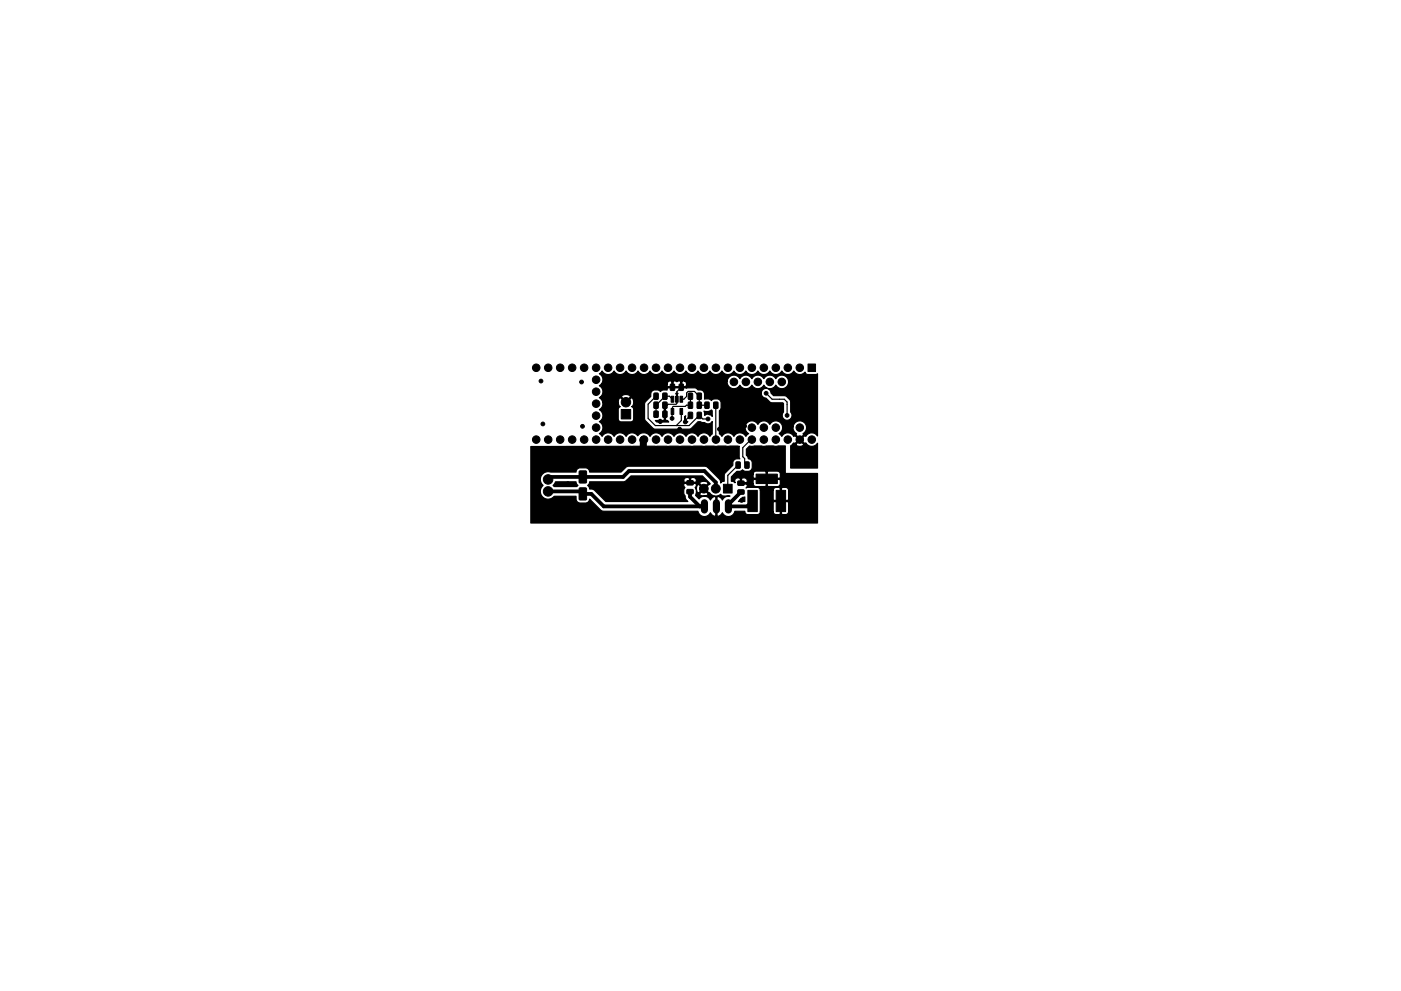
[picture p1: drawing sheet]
<svg xmlns="http://www.w3.org/2000/svg" width="297mm" height="210mm" viewBox="0 0 297 210" stroke-linecap="round" stroke-linejoin="round" font-family="sans-serif">
<g fill="#000" stroke="#000" stroke-width=".21">
<path d="M171.3 77.2h1.6v1.6h-1.6zM122.8 100l1.3-.1 .2 .1 .1 2.2-.2 .3h-1.2l-.2-.1zM131.7 86.9h2v2h-2zM138.7 85.3l.8 .1v1.2h-.9zM138.7 83.4l.8 .1v1.2h-.9zM138.7 87.2l.8 .1v1.2h-.9zM140.6 85.3l.8 .1-.1 1.2h-.8zM140.6 83.4l.8 .1-.1 1.2h-.8zM140.6 87.2l.8 .1-.1 1.2h-.8zM142.3 86.7h.5v1.2h-.5zM142.3 84.1h.5v1.2h-.5zM142.2 81.5l.8 .1v1.2h-.9z"/>
<path d="M143.2 84.1h.6v1.2h-.6zM144.2 86.7h.5v1.2h-.5zM144.2 84.1h.5v1.2h-.5zM144 81.5l.9 .1-.1 1.2h-.8zM146 85.3l.8 .1v1.2h-.9zM146 87.5h.8v1.3l-.9-.1zM146 83.4l.8 .1v1.2h-.9zM147.8 85.3l.9 .1-.1 1.2h-.8zM147.8 87.5h.9l-.1 1.3-.8-.1zM147.8 83.4l.9 .1-.1 1.2h-.8zM149.5 85.3l.8 .1v1.2h-.9zM151.3 85.3l.9 .1-.1 1.2h-.8z"/>
<path d="M156.1 98l.8 .1v1.2h-.9zM158 98l.8 .1-.1 1.2h-.8zM122.8 103.6l1.3-.1 .2 .1 .1 2.2-.2 .3h-1.2l-.2-.1zM145.7 102h1.2l.1 .8-1.3 .1zM145.7 103.9h1.2l.1 .8-1.3 .1zM153.4 102.8h1.8v1.8h-1.8zM156.5 102.1h1.2l.1 .8-1.3 .1zM156.5 104l1.2-.1 .1 .9h-1.3zM158.6 104h2v4.5h-2zM160.3 100.6h4.5v2h-4.5zM164.6 104h2v4.5h-2z"/>
<circle cx="113.7" cy="78" r=".8"/>
<circle cx="116.2" cy="78" r=".8"/>
<circle cx="118.8" cy="78" r=".8"/>
<circle cx="121.3" cy="78" r=".8"/>
<circle cx="123.8" cy="78" r=".8"/>
<circle cx="126.4" cy="78" r=".8"/>
<circle cx="128.9" cy="78" r=".8"/>
<circle cx="131.5" cy="78" r=".8"/>
<circle cx="134" cy="78" r=".8"/>
<circle cx="136.5" cy="78" r=".8"/>
<circle cx="139.1" cy="78" r=".8"/>
<circle cx="141.6" cy="78" r=".8"/>
<circle cx="144.2" cy="78" r=".8"/>
<circle cx="146.7" cy="78" r=".8"/>
<circle cx="149.2" cy="78" r=".8"/>
<circle cx="151.8" cy="78" r=".8"/>
<circle cx="154.3" cy="78" r=".8"/>
<circle cx="156.9" cy="78" r=".8"/>
<circle cx="159.4" cy="78" r=".8"/>
<circle cx="161.9" cy="78" r=".8"/>
<circle cx="164.5" cy="78" r=".8"/>
<circle cx="167" cy="78" r=".8"/>
<circle cx="169.6" cy="78" r=".8"/>
<circle cx="113.7" cy="93.3" r=".8"/>
<circle cx="114.7" cy="80.8" r=".4"/>
<circle cx="115.1" cy="89.9" r=".4"/>
<circle cx="116.2" cy="93.3" r=".8"/>
<circle cx="118.8" cy="93.3" r=".8"/>
<circle cx="120.8" cy="99.6" r=".4"/>
<circle cx="121.3" cy="93.3" r=".8"/>
<circle cx="123.3" cy="81" r=".4"/>
<circle cx="123.5" cy="90.4" r=".4"/>
<circle cx="123.8" cy="93.3" r=".8"/>
<circle cx="126.4" cy="80.6" r=".8"/>
<circle cx="126.4" cy="90.7" r=".8"/>
<circle cx="126.4" cy="85.6" r=".8"/>
<circle cx="126.4" cy="83.1" r=".8"/>
<circle cx="126.4" cy="88.2" r=".8"/>
<circle cx="126.4" cy="93.3" r=".8"/>
<circle cx="128.9" cy="93.3" r=".8"/>
<circle cx="130.6" cy="98.7" r=".4"/>
<circle cx="131.5" cy="93.3" r=".8"/>
<circle cx="132.2" cy="81.3" r=".4"/>
<circle cx="132.7" cy="85.3" r="1"/>
<circle cx="134" cy="93.3" r=".8"/>
<circle cx="134.7" cy="97" r=".4"/>
<circle cx="136.5" cy="93.3" r=".8"/>
<circle cx="139.1" cy="93.3" r=".8"/>
<circle cx="140" cy="89.4" r=".4"/>
<circle cx="141" cy="82.2" r=".4"/>
<circle cx="141.6" cy="93.3" r=".8"/>
<circle cx="142.5" cy="88.8" r=".4"/>
<circle cx="144.1" cy="91" r=".4"/>
<circle cx="144.2" cy="93.3" r=".8"/>
<circle cx="145.3" cy="89.5" r=".4"/>
<circle cx="145.9" cy="81.4" r=".4"/>
<circle cx="146.7" cy="93.3" r=".8"/>
<circle cx="148.2" cy="96.6" r=".4"/>
<circle cx="149.2" cy="93.3" r=".8"/>
<circle cx="150.1" cy="88.9" r=".4"/>
<circle cx="150.5" cy="87.6" r=".4"/>
<circle cx="151.8" cy="80.5" r=".4"/>
<circle cx="151.8" cy="93.3" r=".8"/>
<circle cx="152.5" cy="91.1" r=".4"/>
<circle cx="154.3" cy="93.3" r=".8"/>
<circle cx="155.6" cy="81" r=".8"/>
<circle cx="156.9" cy="93.3" r=".8"/>
<circle cx="157.9" cy="90.4" r=".4"/>
<circle cx="158.1" cy="81" r=".8"/>
<circle cx="159.4" cy="90.7" r=".8"/>
<circle cx="159.4" cy="93.3" r=".8"/>
<circle cx="160.5" cy="95.2" r=".4"/>
<circle cx="160.7" cy="81" r=".8"/>
<circle cx="161.8" cy="88.2" r=".4"/>
<circle cx="161.9" cy="90.7" r=".8"/>
<circle cx="161.9" cy="93.3" r=".8"/>
<circle cx="162.4" cy="83.4" r=".4"/>
<circle cx="162.9" cy="86" r=".4"/>
<circle cx="163.2" cy="81" r=".8"/>
<circle cx="164.5" cy="93.3" r=".8"/>
<circle cx="164.5" cy="90.7" r=".8"/>
<circle cx="165.8" cy="81" r=".8"/>
<circle cx="166.9" cy="88.1" r=".4"/>
<circle cx="167" cy="93.3" r=".8"/>
<circle cx="169.6" cy="93.3" r=".8"/>
<circle cx="169.6" cy="90.7" r=".8"/>
<circle cx="170.6" cy="81" r=".4"/>
<circle cx="171.6" cy="88.4" r=".4"/>
<circle cx="172.1" cy="93.3" r=".8"/>
<circle cx="116.2" cy="101.7" r="1.01"/>
<circle cx="116.2" cy="104.3" r="1.01"/>
<circle cx="117.3" cy="109" r=".4"/>
<circle cx="120.4" cy="102.6" r=".4"/>
<circle cx="122.8" cy="109" r=".4"/>
<circle cx="129.3" cy="104" r=".4"/>
<circle cx="135" cy="103.9" r=".4"/>
<circle cx="141.7" cy="104" r=".4"/>
<circle cx="149.2" cy="103.7" r=".92"/>
<circle cx="151.8" cy="103.7" r=".94"/>
<circle cx="157.2" cy="106.2" r=".4"/>
</g>
<path d="M136.3 93.3l.1-.1v2.2l-1.7 1.6M149.4 106.7v1.5M151.9 106.7v1.5M154.4 106.7v1.5" fill="none" stroke="#000" stroke-width="1.5"/>
<path d="M139.1 84.1l-1.7 1.6v3.1l1.5 1.5h7.2l2.2-2.2 .7 .8h1.1M142.6 84.7l-.7-.6h-.9l-1.9 1.9v1.9M144.4 84.7h.6l.6-.6v-.7l.3-.4h1.3l1.1 1.1v1.9h1.6M144.4 87.3v1.9l-1 1.1M145.9 81.4l-.7 .8h-.8l-.9 .9v2.5l-.2 .2h-1.6l-.2 .2h-.5M146.4 84.1v1.9h-.9l-.2 .2h-2.6l-.1 .2-.1 2.4M146.4 88.1l-1.1 1.1v.3M151.8 86v7.1l-.2 .1M156.5 98.7l-2.2 2.2v2.8M159.3 93.2l-1.8 1.8v1.9l.4 .4v.9l.5 .5M162.4 83.4l1.3 1.3h2.6l.6 .6v2.8" fill="none" stroke="#000" stroke-width=".25"/>
<path d="M116.2 101.7l.5-.5h15.4l1.2-1.3h16.1l2.4 2.4v1.4M116.2 104.3h6.8l.6 .5h1.8l2.6 2.6h21.4M146.3 104.3v1.1l2 2M157.1 104.4l-2.7 2.7v.3h4l1.2-1.1" fill="none" stroke="#000" stroke-width=".8"/>
<path d="M127.1 79.3l.6-.6 .1 .2a1.44 1.44 0 0 0 2.4-.2 1.44 1.44 0 0 0 2.5 0 1.44 1.44 0 0 0 2.6 0 1.44 1.44 0 0 0 2.5 0 1.44 1.44 0 0 0 2.6 0 1.44 1.44 0 0 0 2.5 0 1.44 1.44 0 0 0 2.5 0 1.44 1.44 0 0 0 2.6 0 1.44 1.44 0 0 0 2.5 0 1.44 1.44 0 0 0 2.6 0 1.44 1.44 0 0 0 2.5 0 1.44 1.44 0 0 0 2.5 0 1.44 1.44 0 0 0 2.6 0 1.44 1.44 0 0 0 2.5 0 1.44 1.44 0 0 0 2.6 0 1.44 1.44 0 0 0 2.5 0 1.44 1.44 0 0 0 2.4 .2l.2 .4 .3 .2h1.7l.4-.2v13.2a1.44 1.44 0 0 0-2.5 .1l-.2-.1-.9 .8 .9 .8 .2-.2a1.44 1.44 0 0 0 2.5 .1v5.3h-5.7v-4.7l.5-.3h.7v.2l.8 .2 .7-.2 .1-.2-.8-.9-.8 .9h-.7l.2-.4 .3 .2 .8-.8-.8-.8-.3 .1a1.44 1.44 0 0 0-2.5 0l-.6-.6 .6-.6 .1-.8h2.2l.2 .8 .6 .6-.1 .3 .8 .8 .8-.8-.2-.3a1.44 1.44 0 0 0 .2-2.5 1.44 1.44 0 0 0-2.3 1.1h-2.2v-.3a1.44 1.44 0 0 0-1.3-1 1.44 1.44 0 0 0-1.4 .7 1.44 1.44 0 0 0-2.5 0 1.44 1.44 0 0 0-2.3-.3 1.44 1.44 0 0 0 .3 2.3l-.6 .6-.1-.2a1.44 1.44 0 0 0-2.4 .2 1.44 1.44 0 0 0-2.5 0l-.6-.6v-4.9l.4-.5v-1.1a1 1 0 0 0-1.4-.9l-.7 .4-.5-.3h-.9l-.1-1.4h12.1a1.03 1.03 0 0 0 1 1.2l1.2 1h2.4l.1 .1v1.8a1.04 1.04 0 0 0 .1 1.5 1.04 1.04 0 0 0 1.4 0 1.04 1.04 0 0 0 0-1.5v-2.3l-.8-.9-.5-.3h-2.3l-.5-.5a1.04 1.04 0 0 0-1-1 1.04 1.04 0 0 0-1.1 .9h-12.1l-.5-.5-.8-.1-.8-.4-1.7 .1-3.9-.1-.2 .5-.8-.1-.6 .4a1.35 1.35 0 0 0-1.6-.2l-.4 .4v.8l-1.3 1.5v3.2l.2 .5 1.6 1.6 .4 .2 7.3-.1 1.8-1.5 1.4 .2a1.03 1.03 0 0 0 1.6-.3v2.7l-.5 .5a1.44 1.44 0 0 0-2.5 0 1.44 1.44 0 0 0-2.6 0 1.44 1.44 0 0 0-2.5 0 1.44 1.44 0 0 0-2.5 0 1.44 1.44 0 0 0-2.6 0 1.56 1.56 0 0 0-2.6-.1 1.43 1.43 0 0 0-2.5 .1 1.44 1.44 0 0 0-2.5 0 1.44 1.44 0 0 0-2.5 0l-.6-.6 .2-.2a1.44 1.44 0 0 0-.2-2.3 1.44 1.44 0 0 0 0-2.6l.6-.6 .1-.9h3.3a.82 .82 0 0 0 .4 .9l-.4 .5v2.1a.64 .64 0 0 0 .6 .6h2.1l.5-.4v-2.3l-.4-.5 .2-.1 .2-.6-.2-1.1-.2-.1-1.2 1.1-1.1-1.1-.3 .1-.2 .9h-3.3l-.3-.7-.4-.3 .2-.2h4.5l.9 1 1-1a1.15 1.15 0 0 0-1.9 0h-4.5l.2-.2a1.44 1.44 0 0 0-.4-2.2l.4-.3h13.9l.1 .4 .1 .1h.8v-1h.3v1h1.6v-1h.3v1h.8l.2-.1v-.6l-.4-.4h9a1.44 1.44 0 0 0 1 1.5 1.44 1.44 0 0 0 1.7-.7 1.44 1.44 0 0 0 2.5 0 1.44 1.44 0 0 0 2.5 0 1.44 1.44 0 0 0 2.6 0 1.44 1.44 0 0 0 2.2 .4 1.44 1.44 0 0 0 0-2.2 1.44 1.44 0 0 0-2.2 .4 1.44 1.44 0 0 0-2.6 0 1.44 1.44 0 0 0-2.5 0 1.44 1.44 0 0 0-2.5 0 1.44 1.44 0 0 0-1.6-.7 1.44 1.44 0 0 0-1.1 1.3l-9.3-.1-.6 .2-.3-.2-.5 .2-.4-.2-.7 .2a.6 .6 0 0 0-.6-.1 .6 .6 0 0 0-.4 .6h-13.9l.2-.3a1.44 1.44 0 0 0-.6-1.9zM140.8 85.8h.3v3.3l.5 .1 .2 .3h-2.5l-.4-.3h.6a.48 .48 0 0 1 .9 0l.4-.1zM143.3 83.5l.2-.2 .3 .2-.3 .4v1v-1zM145.3 88.3h.1a.73 .73 0 0 0 .4 1.2h-.7zM146.2 88h.3v.3h-.2zM149.2 87.2a1.57 1.57 0 0 0 1.6-.1h.2v1.3a1.06 1.06 0 0 0-1.6-.3zM117.8 102.2h4.3l.2 .5 .2 .3-.2 .2h-4.8l-.2-.2zM156.5 106.4l.9-.9 .5-.1v1zM112.5 94.7l43.9-.1 .4 .1-.1 2.2 .2 .4a1.11 1.11 0 0 0-1.5 .7v.7l-1.8 1.9-.1 1.5-.4 .1-.3 .3-.3-.9-2.4-2.4-.7-.3h-16.1l-.5 .2-1.1 1.1-6.7-.1a.89 .89 0 0 0-.9-.8h-1.3a.89 .89 0 0 0-.7 .9h-5.4a1.65 1.65 0 0 0-1.9 .7 1.65 1.65 0 0 0 .3 2.1 1.65 1.65 0 0 0-.1 2.4 1.65 1.65 0 0 0 2.5-.1h4.6v.5a.89 .89 0 0 0 .9 .9h1.5l.4-.4 .1-.4 2.3 2.3 .7 .3h20a1.4 1.4 0 0 0 1.2 1.1 1.4 1.4 0 0 0 1.4-.8l.6 .6 .3 .2 .3-.2v-4a.89 .89 0 0 0-1.2 .7 1.4 1.4 0 0 0-2.4-.2l-.7-.8 .1-.3h.7l.1 .2 .9 .2 .7-.2 .1-.2-.9-.9-.9 .9h-.7l.1-1.1a.74 .74 0 0 0 .4 .9l.9-.9-.9-.9a.88 .88 0 0 0-.4 .9l-.3-.3 .2-.4-.1-.4h.8l.9 .9 .9-.9-.1-.3-.8-.2-.8 .2-.1 .3h-3.2l-.1 .4 .2 .4a1.49 1.49 0 0 0 0 1.8l.1 .1a1.19 1.19 0 0 0 .5 1.1h-17.4l-2.5-2.5-.9-.1-.1-.6-.3-.2 .3-.3 .1-.5h7.1l.7-.3h12.2l.1 .4h1.1v-.8h.2v.8h1.1l.1-.2a.67 .67 0 0 0-.6-.8h-.4l-.2 .2-.4-.2-.6 .1-.3 .2-.1 .3h-12.2l1-.9h15.1l1.7 1.6-1.2 1.1 1.1 1a1.58 1.58 0 0 0 2.3 .2l.5 .3 1.4 .1a1.39 1.39 0 0 0-1.5 .8l-.6-.7-.4-.1-.2 .1v4a.89 .89 0 0 0 1.2-.6 1.4 1.4 0 0 0 1.4 .8 1.4 1.4 0 0 0 1.2-1.1h2.1a.64 .64 0 0 0 .7 .7h2.1l.4-.3 .1-.4h2.7a.64 .64 0 0 0 .7 .7h.7l.1-.2v-2.6h.3v2.6l.1 .2h.8l.4-.2 .2-.5v-1.9l-.2-.2h-2.9l-.2 .2v1.9h-2.7v-4.5h2.7v2l.2 .2h1.3v-2.6h.3v2.6h1.3l.2-.2v-2a.64 .64 0 0 0-.6-.6h-.8l-.1 .2-.4-.2h-.9l-.4 .3-.1 .3h-2.7a.64 .64 0 0 0-.6-.6l-2.4 .1 .2-.4-.1-.5h-1.3h2.7l.1 .3 .4 .3h2.1l.1-.1v-1.4h.3v1.4l.1 .1h2a.64 .64 0 0 0 .6-.6v-.7l-.1-.2h-5.5l-.1 .2v.7h-2.7v-1.1h.2v.9h1.1a.6 .6 0 0 0 .1-.7 .6 .6 0 0 0-.6-.3h-.4l-.2 .1-.9-.1a.6 .6 0 0 0-.4 1l-.8-.3v-.9l.5-.6h4.1v.7l.1 .2h2.6v-1.4h.3v1.4h2.6l.1-.2v-1l-.5-.3h-2.1l-.4 .1-.1-.1h-2a.64 .64 0 0 0-.6 .6h-4.1l.6-.6h.7l.6-.2a1.33 1.33 0 0 0 1.9-.3l.1-1.5a1 1 0 0 0-.9-.7l-.4-.7v-1.3l.7-.7h7.6v5.8l6.8 .1v10.5h-60.8z" fill="#000" stroke="#000" stroke-width=".25"/>
</svg>
